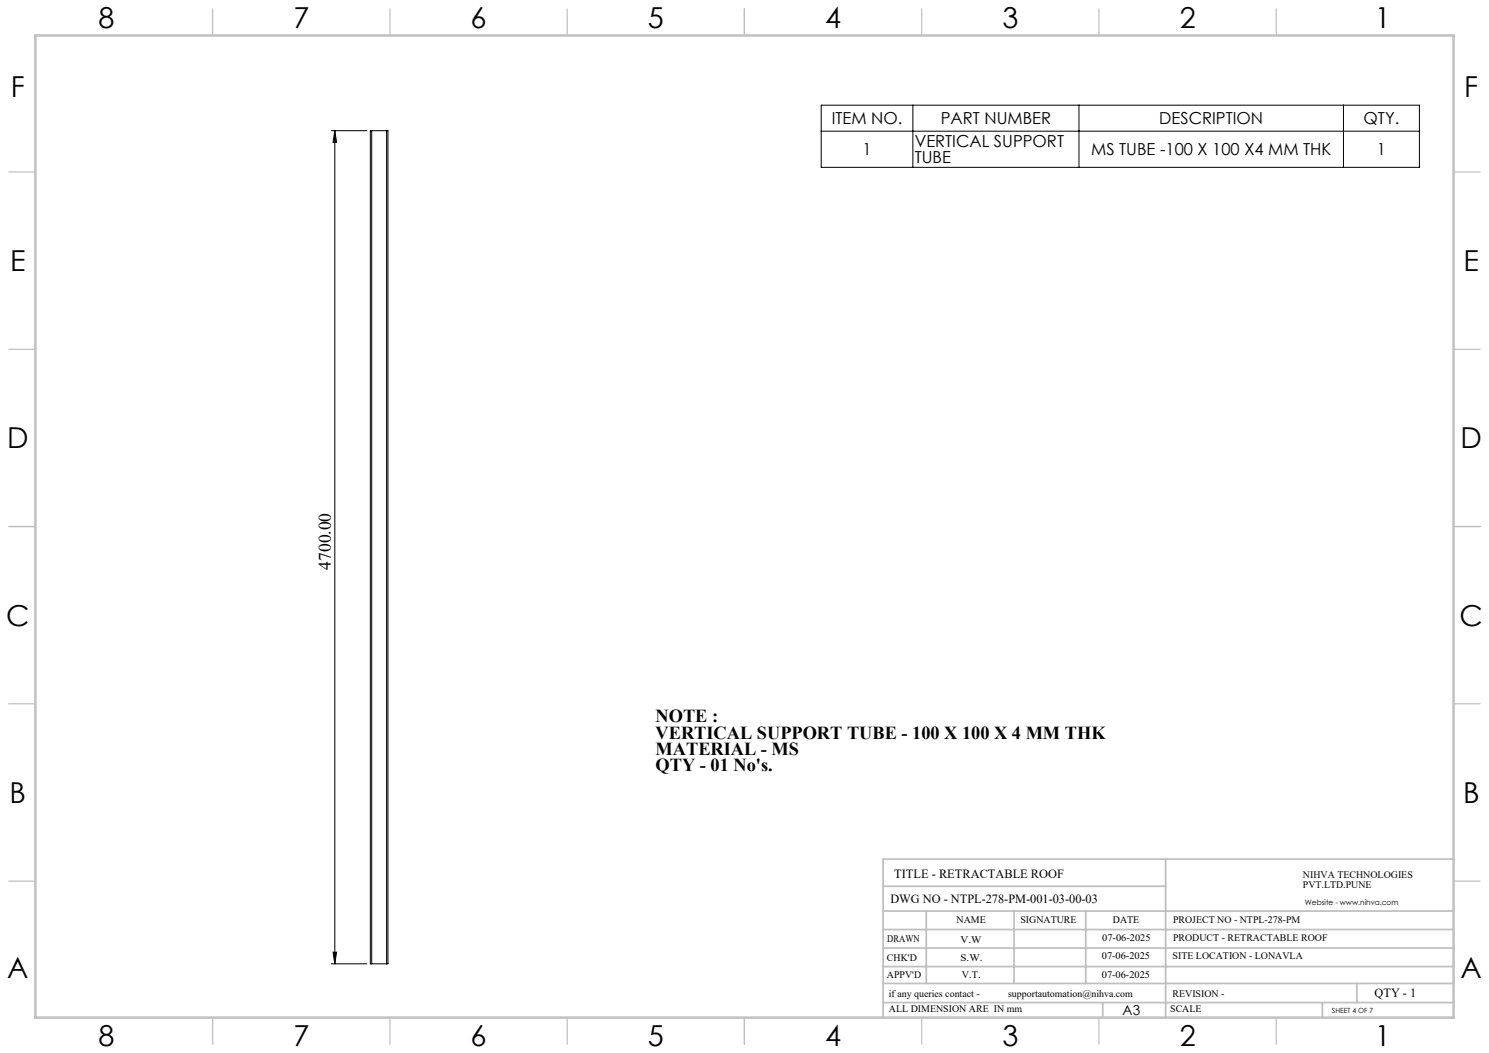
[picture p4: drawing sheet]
<svg xmlns="http://www.w3.org/2000/svg" width="420mm" height="297mm" viewBox="0 0 420 297" stroke-linecap="round" stroke-linejoin="round" font-family="sans-serif">
<defs><g id="words">
<g font-size="8.1">
<text x="27.8" y="8">8</text>
<text x="82.8" y="8">7</text>
<text x="132.8" y="8">6</text>
<text x="182.8" y="8">5</text>
<text x="232.8" y="8">4</text>
<text x="282.8" y="8">3</text>
<text x="332.8" y="8">2</text>
<text x="387.8" y="8">1</text>
<text x="3" y="27.2">F</text>
<text x="413" y="27.2">F</text>
<text x="2.8" y="76.5">E</text>
<text x="412.8" y="76.5">E</text>
<text x="2" y="126.5">D</text>
<text x="412" y="126.5">D</text>
<text x="1.7" y="176.5">C</text>
<text x="411.7" y="176.5">C</text>
<text x="2.7" y="226.5">B</text>
<text x="412.7" y="226.5">B</text>
<text x="2" y="275.7">A</text>
<text x="412" y="275.7">A</text>
<text x="27.8" y="295">8</text>
<text x="82.8" y="295">7</text>
<text x="132.8" y="295">6</text>
<text x="182.8" y="295">5</text>
<text x="232.8" y="295">4</text>
<text x="282.8" y="295">3</text>
<text x="332.8" y="295">2</text>
<text x="387.8" y="295">1</text>
</g>
<g font-size="5.2">
<text x="184.9" y="203.7">NOTE :</text>
<text x="184.9" y="208.4">VERTICAL SUPPORT TUBE - 100 X 100 X 4 MM THK</text>
<text x="184.9" y="213">MATERIAL - MS</text>
<text x="184.9" y="217.6">QTY - 01 No's.</text>
</g>
<text font-size="4.9" x="93.3" y="160.7" transform="rotate(-90 93.3 160.7)">4700.00</text>
<g font-size="4.7">
<text x="234.6" y="35">ITEM NO.</text>
<text x="265.4" y="35">PART NUMBER</text>
<text x="327" y="35">DESCRIPTION</text>
<text x="384.6" y="35">QTY.</text>
<text x="258" y="41.5">VERTICAL SUPPORT</text>
<text x="243.3" y="43.8">1</text>
<text x="258" y="46">TUBE</text>
<text x="307.8" y="43.8">MS TUBE -100 X 100 X4 MM THK</text>
<text x="388.4" y="43.8">1</text>
</g>
<text font-size="3.9" x="316.7" y="286.4">A3</text>
<g font-size="3.5">
<text x="252.2" y="247.6">TITLE - RETRACTABLE ROOF</text>
<text x="251.2" y="254.7">DWG NO - NTPL-278-PM-001-03-00-03</text>
<text x="387.7" y="281.1">QTY - 1</text>
</g>
<g font-size="2.8">
<text x="367.5" y="247.6">NIHVA TECHNOLOGIES</text>
<text x="367.5" y="250.5">PVT.LTD.PUNE</text>
<text x="269.8" y="260.3">NAME</text>
<text x="287.8" y="260.3">SIGNATURE</text>
<text x="313.9" y="260.4">DATE</text>
<text x="330.9" y="260.4">PROJECT NO - NTPL-278-PM</text>
<text x="250.3" y="265.6">DRAWN</text>
<text x="270.9" y="266.1">V.W</text>
<text x="310.9" y="265.5">07-06-2025</text>
<text x="330.9" y="265.5">PRODUCT - RETRACTABLE ROOF</text>
<text x="250.2" y="271.1">CHK'D</text>
<text x="250.2" y="275.8">APPV'D</text>
<text x="270.9" y="271.1">S.W.</text>
<text x="271.3" y="275.8">V.T.</text>
<text x="310.8" y="270.6">07-06-2025</text>
<text x="310.8" y="275.8">07-06-2025</text>
<text x="330.7" y="270.6">SITE LOCATION - LONAVLA</text>
<text x="250.7" y="281.1">if any queries contact -</text>
<text x="284.3" y="281.1">supportautomation@nihva.com</text>
<text x="330.7" y="281.1">REVISION -</text>
<text x="250.7" y="285.6">ALL DIMENSION ARE IN mm</text>
<text x="330.1" y="285.6">SCALE</text>
</g>
<text font-size="2.1" x="368.1" y="255.1">Website - www.nihva.com</text>
<text font-size="2" x="375.7" y="285.6">SHEET 4 OF 7</text>
</g></defs>
<g fill="none" stroke="#000" stroke-width=".28">
<path d="M93.5 36.9h9.9M94.4 36.9v234.9M94.4 36.9l.5 3.2h-1zM104.8 36.9h-.3v234.9h.3M104.8 36.9v234.9M104.8 36.9h4.2M109 36.9h.4v234.9h-.4M109 36.9v234.9M231.6 29.7h168.8v17.5h-168.8zM231.6 37h168.8M257.5 29.7v17.5M304.3 29.7v17.5"/>
<path d="M379 29.7v17.5M93.5 271.8h9.9M93.9 268.6h1l-.5 3.2zM104.8 271.8h4.2"/>
</g>
<g fill="none" stroke="#c0c0c0" stroke-width=".35">
<path d="M60 2.5v7.5M110 2.5v7.5M160 2.5v7.5M210 2.5v7.5M260 2.5v7.5M310 2.5v7.5M360 2.5v7.5M2.5 48.5h7.5M410 48.5h7.5M2.5 98.5h7.5M410 98.5h7.5M2.5 148.5h7.5"/>
<path d="M410 148.5h7.5M2.5 198.5h7.5M410 198.5h7.5M2.5 248.5h7.5M410 248.5h7.5M60 287v7.5M110 287v7.5M160 287v7.5M210 287v7.5M260 287v7.5M310 287v7.5M360 287v7.5"/>
</g>
<g fill="none" stroke="#c0c0c0" stroke-width=".5">
<path d="M249.1 257h160.9M249.1 250h79.7M261.3 257v20.4M286 257v20.4M306.2 257v20.4M328.8 242.3v44.7M410 242.3h-160.9v44.7M249.1 272.6h160.9M249.1 267.4h160.9M249.1 262.2h160.9M249.1 277.4h160.9M382.7 277.4v5.4"/>
<path d="M249.1 282.8h160.9M311 282.8v4.2M373 282.8v4.2"/>
</g>
<path d="M10 10h400v277h-400z" fill="none" stroke="#c0c0c0" stroke-width=".7"/>
<path d="M94.4 36.9l.5 3.2h-1zM93.9 268.6h1l-.5 3.2z" fill="#000"/>
<use href="#words"/>
</svg>
